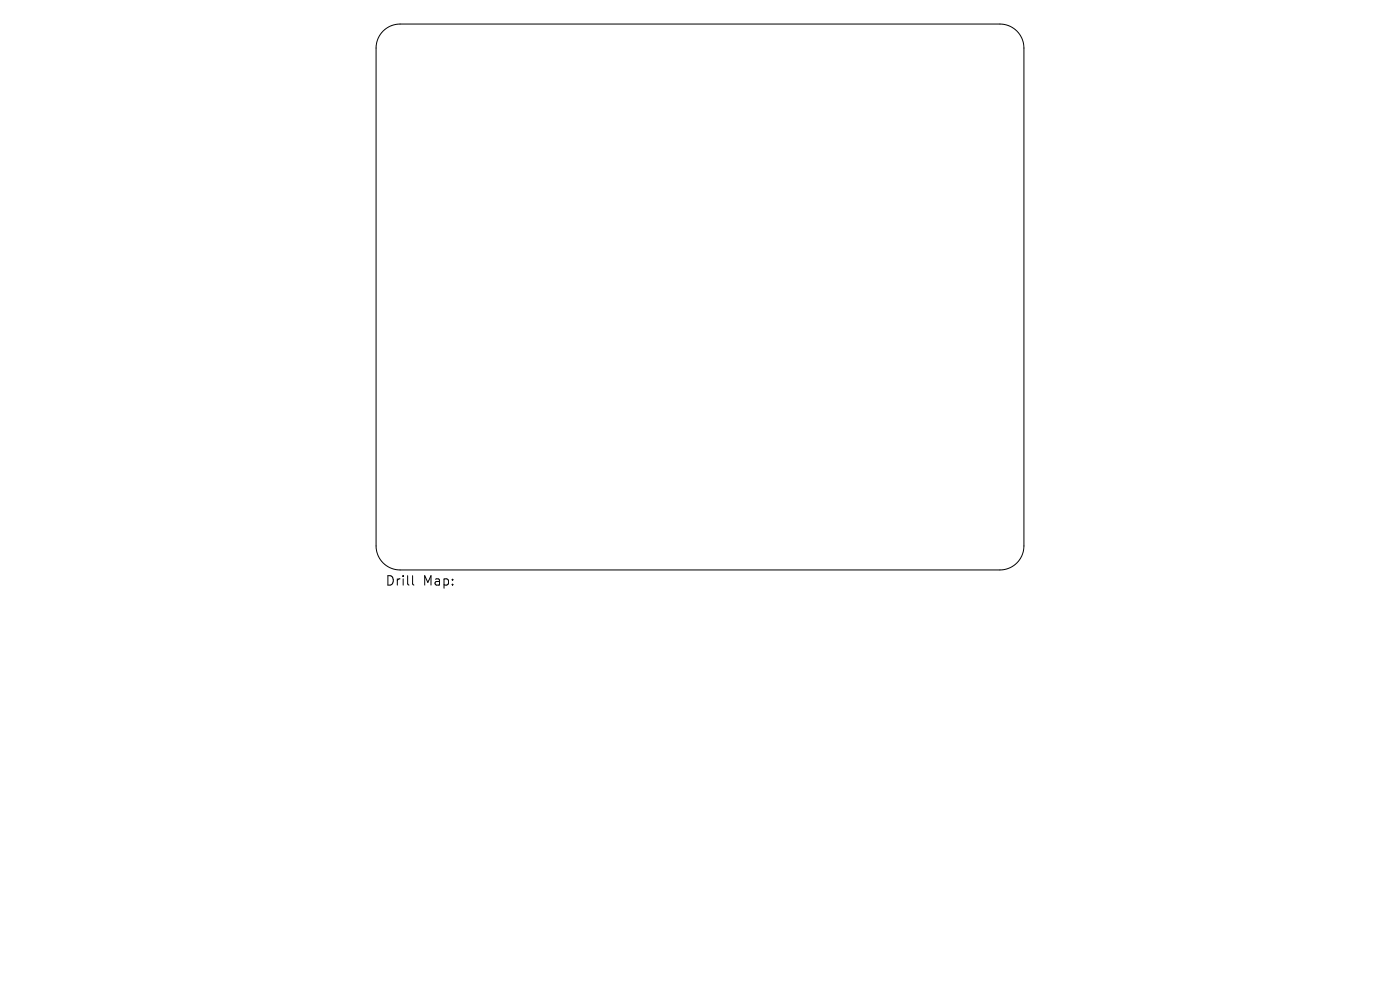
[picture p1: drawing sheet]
<svg xmlns="http://www.w3.org/2000/svg" width="297mm" height="210mm" viewBox="0 0 297 210" stroke-linecap="round" stroke-linejoin="round" font-family="sans-serif">
<defs><g id="words">
<g font-size="2.8">
<text x="81.7" y="124.5">Drill</text>
<text x="89.7" y="124.5">Map:</text>
</g>
</g></defs>
<path d="M81.3 6.6a5.1 5.1 0 0 1 3.6-1.5h127.2a5.1 5.1 0 0 1 5.1 5.1v105.6a5.1 5.1 0 0 1-5.1 5.1h-127.2a5.1 5.1 0 0 1-5.1-5.1v-105.6a5.1 5.1 0 0 1 1.5-3.6zM87.5 122.1v1.7l.3 .3" fill="none" stroke="#000" stroke-width=".21"/>
<use href="#words"/>
</svg>
